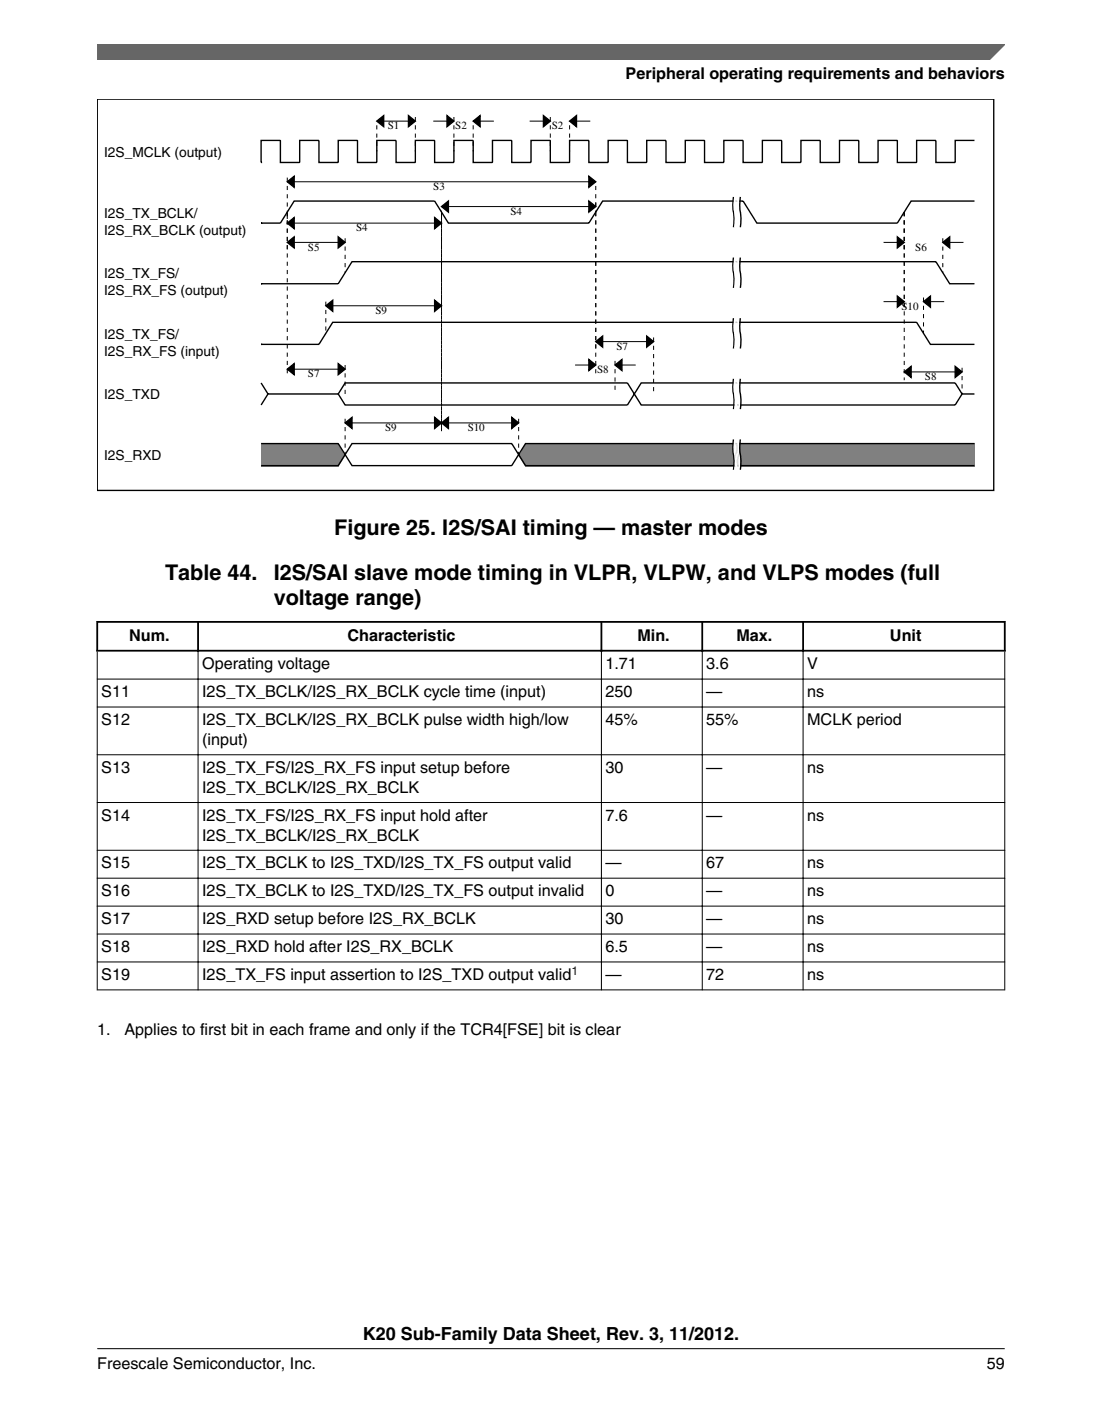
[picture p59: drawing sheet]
<svg xmlns="http://www.w3.org/2000/svg" width="216mm" height="274mm" viewBox="0 0 216 274" stroke-linecap="round" stroke-linejoin="round" font-family="sans-serif">
<defs><g id="words">
<g font-size="4.2">
<text x="65.5" y="104.8">Figure 25. I2S/SAI timing — master modes</text>
<text x="32.3" y="113.5">Table 44.</text>
<text x="53.6" y="113.5">I2S/SAI slave mode timing in VLPR, VLPW, and VLPS modes (full</text>
<text x="53.6" y="118.5">voltage range)</text>
</g>
<text font-size="3.5" x="71.1" y="262.3">K20 Sub-Family Data Sheet, Rev. 3, 11/2012.</text>
<g font-size="3.2">
<text x="122.6" y="15.5">Peripheral operating requirements and behaviors</text>
<text x="25.3" y="125.4">Num.</text>
<text x="68.1" y="125.4">Characteristic</text>
<text x="124.9" y="125.4">Min.</text>
<text x="144.3" y="125.4">Max.</text>
<text x="174.4" y="125.4">Unit</text>
<text x="39.6" y="131.1">Operating voltage</text>
<text x="118.6" y="131.1">1.71</text>
<text x="138.4" y="131.1">3.6</text>
<text x="158.1" y="131.1">V</text>
<text x="19.8" y="136.5">S11</text>
<text x="39.6" y="136.5">I2S_TX_BCLK/I2S_RX_BCLK cycle time (input)</text>
<text x="118.6" y="136.5">250</text>
<text x="138.4" y="136.5">—</text>
<text x="158.1" y="136.5">ns</text>
<text x="19.8" y="142">S12</text>
<text x="39.6" y="142">I2S_TX_BCLK/I2S_RX_BCLK pulse width high/low</text>
<text x="118.6" y="142">45%</text>
<text x="138.4" y="142">55%</text>
<text x="158.1" y="142">MCLK period</text>
<text x="39.6" y="145.9">(input)</text>
<text x="19.8" y="151.3">S13</text>
<text x="39.6" y="151.3">I2S_TX_FS/I2S_RX_FS input setup before</text>
<text x="39.6" y="155.2">I2S_TX_BCLK/I2S_RX_BCLK</text>
<text x="118.6" y="151.3">30</text>
<text x="138.4" y="151.3">—</text>
<text x="158.1" y="151.3">ns</text>
<text x="19.8" y="160.7">S14</text>
<text x="39.6" y="160.7">I2S_TX_FS/I2S_RX_FS input hold after</text>
<text x="118.6" y="160.7">7.6</text>
<text x="138.4" y="160.7">—</text>
<text x="158.1" y="160.7">ns</text>
<text x="39.6" y="164.6">I2S_TX_BCLK/I2S_RX_BCLK</text>
<text x="19.8" y="170">S15</text>
<text x="39.6" y="170">I2S_TX_BCLK to I2S_TXD/I2S_TX_FS output valid</text>
<text x="118.6" y="170">—</text>
<text x="138.4" y="170">67</text>
<text x="158.1" y="170">ns</text>
<text x="19.8" y="175.5">S16</text>
<text x="39.6" y="175.5">I2S_TX_BCLK to I2S_TXD/I2S_TX_FS output invalid</text>
<text x="118.6" y="175.5">0</text>
<text x="138.4" y="175.5">—</text>
<text x="158.1" y="175.5">ns</text>
<text x="19.8" y="181">S17</text>
<text x="39.6" y="181">I2S_RXD setup before I2S_RX_BCLK</text>
<text x="118.6" y="181">30</text>
<text x="138.4" y="181">—</text>
<text x="158.1" y="181">ns</text>
<text x="19.8" y="186.4">S18</text>
<text x="19.8" y="191.9">S19</text>
<text x="39.6" y="186.4">I2S_RXD hold after I2S_RX_BCLK</text>
<text x="39.6" y="191.9">I2S_TX_FS input assertion to I2S_TXD output valid</text>
<text x="118.6" y="186.4">6.5</text>
<text x="118.6" y="191.9">—</text>
<text x="138.4" y="186.4">—</text>
<text x="138.4" y="191.9">72</text>
<text x="158.1" y="186.4">ns</text>
<text x="158.1" y="191.9">ns</text>
<text x="19" y="202.7">1.</text>
<text x="24.4" y="202.7">Applies to first bit in each frame and only if the TCR4[FSE] bit is clear</text>
<text x="19.1" y="268">Freescale Semiconductor, Inc.</text>
<text x="193.3" y="268">59</text>
</g>
<g font-size="2.7">
<text x="20.4" y="30.7">I2S_MCLK (output)</text>
<text x="20.4" y="42.6">I2S_TX_BCLK/</text>
<text x="20.4" y="46">I2S_RX_BCLK (output)</text>
<text x="20.4" y="54.5">I2S_TX_FS/</text>
<text x="20.4" y="57.8">I2S_RX_FS (output)</text>
<text x="20.4" y="66.3">I2S_TX_FS/</text>
<text x="20.4" y="69.7">I2S_RX_FS (input)</text>
<text x="20.4" y="78.2">I2S_TXD</text>
<text x="20.4" y="90.1">I2S_RXD</text>
</g>
<text font-size="2.4" fill="#00f" x="112" y="190.9">1</text>
<g font-size="2.2">
<text x="76" y="25.3">S1</text>
<text x="89.2" y="25.3">S2</text>
<text x="108.1" y="25.3">S2</text>
<text x="84.9" y="37.2">S3</text>
<text x="69.8" y="45.3">S4</text>
<text x="100" y="42.1">S4</text>
<text x="60.3" y="49.1">S5</text>
<text x="179.3" y="49.1">S6</text>
<text x="73.6" y="61.5">S9</text>
<text x="176.6" y="60.7">S10</text>
<text x="120.8" y="68.5">S7</text>
<text x="60.3" y="73.9">S7</text>
<text x="117" y="73.1">S8</text>
<text x="181.2" y="74.4">S8</text>
<text x="75.4" y="84.4">S9</text>
<text x="91.6" y="84.4">S10</text>
</g>
</g></defs>
<path d="M19 19.4h175.7v76.6h-175.7z" fill="none" stroke="#000" stroke-width=".27"/>
<g fill="#808080">
<path d="M51.2 86.9h3.7v4.5h-3.7z"/>
<path d="M54.9 86.9h3.8v4.5h-3.8z"/>
<path d="M58.7 86.9h3.8v4.5h-3.8z"/>
<path d="M62.5 86.9h3.8v4.5h-3.8z"/>
<path d="M66.3 86.9l1.3 2.4-1.3 2.1z"/>
<path d="M103 86.9h1v4.5h-1l-1.4-2.1z"/>
<path d="M104 86.9h3.8v4.5h-3.8z"/>
<path d="M107.8 86.9h3.8v4.5h-3.8z"/>
<path d="M111.6 86.9h3.8v4.5h-3.8z"/>
<path d="M115.4 86.9h3.7v4.5h-3.7z"/>
<path d="M119.1 86.9h3.8v4.5h-3.8z"/>
<path d="M122.9 86.9h3.8v4.5h-3.8z"/>
<path d="M126.7 86.9h3.8v4.5h-3.8z"/>
<path d="M130.5 86.9h3.8v4.5h-3.8z"/>
<path d="M134.3 86.9h3.7v4.5h-3.7z"/>
<path d="M138 86.9h3.8v4.5h-3.8z"/>
<path d="M141.8 86.9h3.8v4.5h-3.8z"/>
<path d="M145.6 86.9h3.8v4.5h-3.8z"/>
<path d="M149.4 86.9h3.7v4.5h-3.7z"/>
<path d="M153.1 86.9h3.8v4.5h-3.8z"/>
<path d="M156.9 86.9h3.8v4.5h-3.8z"/>
<path d="M160.7 86.9h3.8v4.5h-3.8z"/>
<path d="M164.5 86.9h3.8v4.5h-3.8z"/>
<path d="M168.3 86.9h3.7v4.5h-3.7z"/>
<path d="M172 86.9h3.8v4.5h-3.8z"/>
<path d="M175.8 86.9h3.8v4.5h-3.8z"/>
<path d="M179.6 86.9h3.8v4.5h-3.8z"/>
<path d="M183.4 86.9h3.7v4.5h-3.7z"/>
<path d="M187.1 86.9h3.8v4.5h-3.8z"/>
</g>
<g fill="none" stroke="#000" stroke-width=".27">
<path d="M51.2 31.8h.1M56.3 35.6l1.3-1.1v2.2zM73.8 23.7l1.4-1.1v2.2zM80 22.6l1.4 1.1-1.4 1.1zM87.6 22.6l1.3 1.1-1.3 1.1zM92.7 23.7l1.4-1.1v2.2zM106.5 22.6l1.3 1.1-1.3 1.1zM111.6 23.7l1.3-1.1v2.2zM115.4 34.5l1.3 1.1-1.3 1.1zM115.4 39.4l1.3 1-1.3 1.1zM143.7 38.6a14.6 14.6 0 0 0 .1 4.3l-.1 1.6M145 38.6a14.6 14.6 0 0 0 .2 4.3l-.2 1.6"/>
<path d="M190.9 27.5h-3.8v4.3h-3.7v-4.3h-3.8v4.3h-3.8v-4.3h-3.8v4.3h-3.7v-4.3h-3.8v4.3h-3.8v-4.3h-3.8v4.3h-3.8v-4.3h-3.7v4.3h-3.8v-4.3h-3.8v4.3h-3.8v-4.3h-3.7v4.3h-3.8v-4.3h-3.8v4.3h-3.8v-4.3h-3.8v4.3h-3.7v-4.3h-3.8v4.3h-3.8v-4.3h-3.8v4.3h-3.7v-4.3h-3.8v4.3h-3.8v-4.3h-3.8v4.3h-3.7v-4.3h-3.8v4.3h-3.8v-4.3h-3.8v4.3h-3.8v-4.3h-3.7v4.3h-3.8v-4.3h-3.8v4.3h-3.8v-4.3h-3.7v4.3M190.9 39.4h-12.4l-2.7 4.3h-27.5l-2.7-4.3h-27.5l-2.7 4.3h-27.6l-2.6-4.3h-27.6l-2.7 4.3h-3.7M51.2 43.7h.1M51.2 55.6h.1M51.2 55.6h15.1l2.7-4.4h114.4l2.7 4.4h4.8M56.3 43.7l1.3-1.1v2.2zM56.3 47.5l1.3-1.1v2.1zM63.8 59.9l1.4-1.1v2.2zM66.3 46.4l1.3 1.1-1.3 1zM85.2 42.6l1.3 1.1-1.3 1.1zM85.2 58.8l1.3 1.1-1.3 1.1zM86.5 40.4l1.3-1v2.1z"/>
<path d="M143.7 50.4a14.6 14.6 0 0 0 .1 4.4l-.1 1.6M145 50.4a14.6 14.6 0 0 0 .2 4.4l-.2 1.6M175.8 46.4l1.4 1.1-1.4 1zM175.8 58l1.4 1.1-1.4 1zM180.9 59.1l1.4-1.1v2.1zM184.7 47.5l1.4-1.1v2.1zM51.2 67.4h.1M51.2 67.4h11.3l2.7-4.3h114.4l2.7 4.3h8.6M51.2 75l1.3 2.1M56.3 72.3l1.3-1.1v2.2zM66.3 71.2l1.3 1.1-1.3 1.1zM66.3 77.1h-13.8l-1.3 2.2"/>
<path d="M66.3 77.1l1.3 2.2h55.3l2.7-4.3h61.5l1.4 2.1M66.3 77.1l1.3-2.1h55.3l2.7 4.3h61.5l1.4-2.2h2.4M115.4 70.4l1.3 1.1-1.3 1.1zM116.7 66.9l1.4-1.1v2.2zM120.5 71.5l1.3-1.1v2.2zM126.7 65.8l1.4 1.1-1.4 1.1zM143.7 62.3a14.6 14.6 0 0 0 .1 4.3l-.1 1.6M143.7 74.2a14.6 14.6 0 0 0 .1 4.3l-.1 1.6M145 62.3a14.6 14.6 0 0 0 .2 4.3l-.2 1.6M145 74.2a14.6 14.6 0 0 0 .2 4.3l-.2 1.6M177.2 72.8l1.3-1.1v2.2zM187.1 71.7l1.4 1.1-1.4 1.1z"/>
<path d="M51.2 86.9h15.1l2.7 4.3h31.3l2.7-4.3h87.9M51.2 91.2h15.1l2.7-4.3h31.3l2.7 4.3h87.9M67.6 82.8l1.4-1.1v2.2zM85.2 81.7l1.3 1.1-1.3 1.1zM86.5 82.8l1.3-1.1v2.2zM100.3 81.7l1.3 1.1-1.3 1.1zM143.7 86a14.6 14.6 0 0 0 .1 4.4l-.1 1.6M145 86a14.6 14.6 0 0 0 .2 4.4l-.2 1.6"/>
</g>
<g fill="#000">
<path d="M56.3 35.6l1.3-1.1v2.2zM73.8 23.7l1.4-1.1v2.2zM80 22.6l1.4 1.1-1.4 1.1zM87.6 22.6l1.3 1.1-1.3 1.1zM92.7 23.7l1.4-1.1v2.2zM106.5 22.6l1.3 1.1-1.3 1.1zM111.6 23.7l1.3-1.1v2.2zM115.4 34.5l1.3 1.1-1.3 1.1zM56.3 43.7l1.3-1.1v2.2zM56.3 47.5l1.3-1.1v2.1zM63.8 59.9l1.4-1.1v2.2zM66.3 46.4l1.3 1.1-1.3 1z"/>
<path d="M85.2 42.6l1.3 1.1-1.3 1.1zM86.5 40.4l1.3-1v2.1zM85.2 58.8l1.3 1.1-1.3 1.1zM115.4 39.4l1.3 1-1.3 1.1zM175.8 46.4l1.4 1.1-1.4 1zM175.8 58l1.4 1.1-1.4 1zM180.9 59.1l1.4-1.1v2.1zM184.7 47.5l1.4-1.1v2.1zM56.3 72.3l1.3-1.1v2.2zM66.3 71.2l1.3 1.1-1.3 1.1zM116.7 66.9l1.4-1.1v2.2zM115.4 70.4l1.3 1.1-1.3 1.1z"/>
<path d="M120.5 71.5l1.3-1.1v2.2zM126.7 65.8l1.4 1.1-1.4 1.1zM177.2 72.8l1.3-1.1v2.2zM187.1 71.7l1.4 1.1-1.4 1.1zM67.6 82.8l1.4-1.1v2.2zM85.2 81.7l1.3 1.1-1.3 1.1zM86.5 82.8l1.3-1.1v2.2zM100.3 81.7l1.3 1.1-1.3 1.1z"/>
</g>
<g fill="none" stroke="#000" stroke-width=".2" stroke-dasharray=".8 .8" stroke-linecap="butt">
<path d="M56.3 34.8v6.7M73.8 24.5v5.2M81.4 22.9v6.8M88.9 22.9v6.8M92.7 24.5v5.2M107.8 22.9v6.8M111.6 24.5v5.2M116.7 36.4v5.1M116.7 39.6v1.9M56.3 42.9v-1.4M56.3 41.5v7.6M56.3 41.5v32.4"/>
<path d="M63.8 59.1v6.2M67.6 46.7v6.7M86.5 44.5v-3M86.5 41.3v.2M86.5 41.5v20M86.5 41.5v42.9M116.7 41.5v27M116.7 41.5v31.6M177.2 41.5v7.6M177.2 41.5v19.2M177.2 41.5v32.9M180.9 58.3v7"/>
<path d="M184.7 46.7v6.7M67.6 71.5v5.6M120.5 70.7v6.4M128.1 66.1v11M188.5 72v5.1M67.6 82v7M86.5 83.6v-42.1M101.6 82v7"/>
</g>
<g fill="none" stroke="#000" stroke-width=".2">
<path d="M56.3 35.6h60.4M73.8 23.7h7.6M84.9 23.7h4M92.7 23.7h4.1M103.8 23.7h4M111.6 23.7h4M56.3 43.7h30.2M56.3 47.5h11.3M63.8 59.9h22.7M86.5 40.4h30.2M173.1 47.5h4.1M173.1 59.1h4.1"/>
<path d="M180.9 59.1h4.1M184.7 47.5h4.1M56.3 72.3h11.3M112.7 71.5h4M116.7 66.9h11.4M120.5 71.5h4M177.2 72.8h11.3M67.6 82.8h34"/>
</g>
<g fill="none" stroke="#fff" stroke-width=".27">
<path d="M144 38.6a14.6 14.6 0 0 0 .1 4.3l-.1 1.6M144.2 38.6a14.6 14.6 0 0 0 .2 4.3l-.2 1.6M144.5 38.6a14.6 14.6 0 0 0 .1 4.3l-.1 1.6M144.8 38.6a14.6 14.6 0 0 0 .1 4.3l-.1 1.6M144 50.4a14.6 14.6 0 0 0 .1 4.4l-.1 1.6M144.2 50.4a14.6 14.6 0 0 0 .2 4.4l-.2 1.6M144.5 50.4a14.6 14.6 0 0 0 .1 4.4l-.1 1.6M144.8 50.4a14.6 14.6 0 0 0 .1 4.4l-.1 1.6M144 62.3a14.6 14.6 0 0 0 .1 4.3l-.1 1.6M144 74.2a14.6 14.6 0 0 0 .1 4.3l-.1 1.6M144.2 62.3a14.6 14.6 0 0 0 .2 4.3l-.2 1.6M144.2 74.2a14.6 14.6 0 0 0 .2 4.3l-.2 1.6"/>
<path d="M144.5 62.3a14.6 14.6 0 0 0 .1 4.3l-.1 1.6M144.5 74.2a14.6 14.6 0 0 0 .1 4.3l-.1 1.6M144.8 62.3a14.6 14.6 0 0 0 .1 4.3l-.1 1.6M144.8 74.2a14.6 14.6 0 0 0 .1 4.3l-.1 1.6M144 86a14.6 14.6 0 0 0 .1 4.4l-.1 1.6M144.2 86a14.6 14.6 0 0 0 .2 4.4l-.2 1.6M144.5 86a14.6 14.6 0 0 0 .1 4.4l-.1 1.6M144.8 86a14.6 14.6 0 0 0 .1 4.4l-.1 1.6"/>
</g>
<g fill="#fff">
<path d="M19 110h177.8v85.7h-177.8z" fill-rule="evenodd"/>
<path d="M19.2 121.9h19.4v5.3h-19.4z" fill-rule="evenodd"/>
<path d="M39 121.9h78.7v5.3h-78.7z" fill-rule="evenodd"/>
<path d="M118 121.9h19.4v5.3h-19.4z" fill-rule="evenodd"/>
<path d="M137.8 121.9h19.4v5.3h-19.4z" fill-rule="evenodd"/>
<path d="M157.5 121.9h39.2v5.3h-39.2z" fill-rule="evenodd"/>
<path d="M19.1 127.6h19.6v5.3h-19.6z" fill-rule="evenodd"/>
<path d="M38.9 127.6h78.8v5.3h-78.8z" fill-rule="evenodd"/>
<path d="M117.9 127.6h19.6v5.3h-19.6z" fill-rule="evenodd"/>
<path d="M137.7 127.6h19.6v5.3h-19.6z" fill-rule="evenodd"/>
<path d="M157.4 127.6h39.4v5.3h-39.4z" fill-rule="evenodd"/>
<path d="M19.1 133.1h19.6v5.2h-19.6z" fill-rule="evenodd"/>
<path d="M38.9 133.1h78.8v5.2h-78.8z" fill-rule="evenodd"/>
<path d="M117.9 133.1h19.6v5.2h-19.6z" fill-rule="evenodd"/>
<path d="M137.7 133.1h19.6v5.2h-19.6z" fill-rule="evenodd"/>
<path d="M157.4 133.1h39.4v5.2h-39.4z" fill-rule="evenodd"/>
<path d="M19.1 138.5h19.6v9.2h-19.6z" fill-rule="evenodd"/>
<path d="M38.9 138.5h78.8v9.2h-78.8z" fill-rule="evenodd"/>
<path d="M117.9 138.5h19.6v9.2h-19.6z" fill-rule="evenodd"/>
<path d="M137.7 138.5h19.6v9.2h-19.6z" fill-rule="evenodd"/>
<path d="M157.4 138.5h39.4v9.2h-39.4z" fill-rule="evenodd"/>
<path d="M19.1 147.9h19.6v9.1h-19.6z" fill-rule="evenodd"/>
<path d="M38.9 147.9h78.8v9.1h-78.8z" fill-rule="evenodd"/>
<path d="M117.9 147.9h19.6v9.1h-19.6z" fill-rule="evenodd"/>
<path d="M137.7 147.9h19.6v9.1h-19.6z" fill-rule="evenodd"/>
<path d="M157.4 147.9h39.4v9.1h-39.4z" fill-rule="evenodd"/>
<path d="M19.1 157.2h19.6v9.2h-19.6z" fill-rule="evenodd"/>
<path d="M38.9 157.2h78.8v9.2h-78.8z" fill-rule="evenodd"/>
<path d="M117.9 157.2h19.6v9.2h-19.6z" fill-rule="evenodd"/>
<path d="M137.7 157.2h19.6v9.2h-19.6z" fill-rule="evenodd"/>
<path d="M157.4 157.2h39.4v9.2h-39.4z" fill-rule="evenodd"/>
<path d="M19.1 166.6h19.6v5.3h-19.6z" fill-rule="evenodd"/>
<path d="M38.9 166.6h78.8v5.3h-78.8z" fill-rule="evenodd"/>
<path d="M117.9 166.6h19.6v5.3h-19.6z" fill-rule="evenodd"/>
<path d="M137.7 166.6h19.6v5.3h-19.6z" fill-rule="evenodd"/>
<path d="M157.4 166.6h39.4v5.3h-39.4z" fill-rule="evenodd"/>
<path d="M19.1 172h19.6v5.3h-19.6z" fill-rule="evenodd"/>
<path d="M38.9 172h78.8v5.3h-78.8z" fill-rule="evenodd"/>
<path d="M117.9 172h19.6v5.3h-19.6z" fill-rule="evenodd"/>
<path d="M137.7 172h19.6v5.3h-19.6z" fill-rule="evenodd"/>
<path d="M157.4 172h39.4v5.3h-39.4z" fill-rule="evenodd"/>
<path d="M19.1 177.5h19.6v5.3h-19.6z" fill-rule="evenodd"/>
<path d="M38.9 177.5h78.8v5.3h-78.8z" fill-rule="evenodd"/>
<path d="M117.9 177.5h19.6v5.3h-19.6z" fill-rule="evenodd"/>
<path d="M137.7 177.5h19.6v5.3h-19.6z" fill-rule="evenodd"/>
<path d="M157.4 177.5h39.4v5.3h-39.4z" fill-rule="evenodd"/>
<path d="M19.1 183h19.6v5.3h-19.6z" fill-rule="evenodd"/>
<path d="M38.9 183h78.8v5.3h-78.8z" fill-rule="evenodd"/>
<path d="M117.9 183h19.6v5.3h-19.6z" fill-rule="evenodd"/>
<path d="M137.7 183h19.6v5.3h-19.6z" fill-rule="evenodd"/>
<path d="M157.4 183h39.4v5.3h-39.4z" fill-rule="evenodd"/>
<path d="M19.1 188.4h19.6v5.3h-19.6z" fill-rule="evenodd"/>
<path d="M38.9 188.4h78.8v5.3h-78.8z" fill-rule="evenodd"/>
<path d="M117.9 188.4h19.6v5.3h-19.6z" fill-rule="evenodd"/>
<path d="M137.7 188.4h19.6v5.3h-19.6z" fill-rule="evenodd"/>
<path d="M157.4 188.4h39.4v5.3h-39.4z" fill-rule="evenodd"/>
</g>
<path d="M18.9 121.8h178.1M18.9 127.4h178.1M19 121.6v6M38.8 121.6v6M117.8 121.6v6M137.6 121.6v6M157.3 121.6v6M196.8 121.6v6" fill="none" stroke="#000" stroke-width=".35"/>
<g fill="none" stroke="#000" stroke-width=".2">
<path d="M19 133h177.9M19 138.4h177.9M19 127.6v66.3M38.8 127.2v66.7M117.8 127.2v66.7M137.6 127.2v66.7M157.3 127.2v66.7M196.8 127.6v66.3M19 147.8h177.9M19 157.1h177.9M19 166.5h177.9M19 172h177.9"/>
<path d="M19 177.4h177.9M19 182.9h177.9M19 188.4h177.9M19 193.8h177.9"/>
</g>
<path d="M19.1 8.7h177.8l-5.7 3h-172.1z" fill="#666"/>
<path d="M19.1 11.7v-3h177.8l-3.1 3" fill="none" stroke="#666" stroke-width=".28"/>
<path d="M19 264.1h177.8" fill="none" stroke="#000" stroke-width=".2"/>
<use href="#words"/>
</svg>
